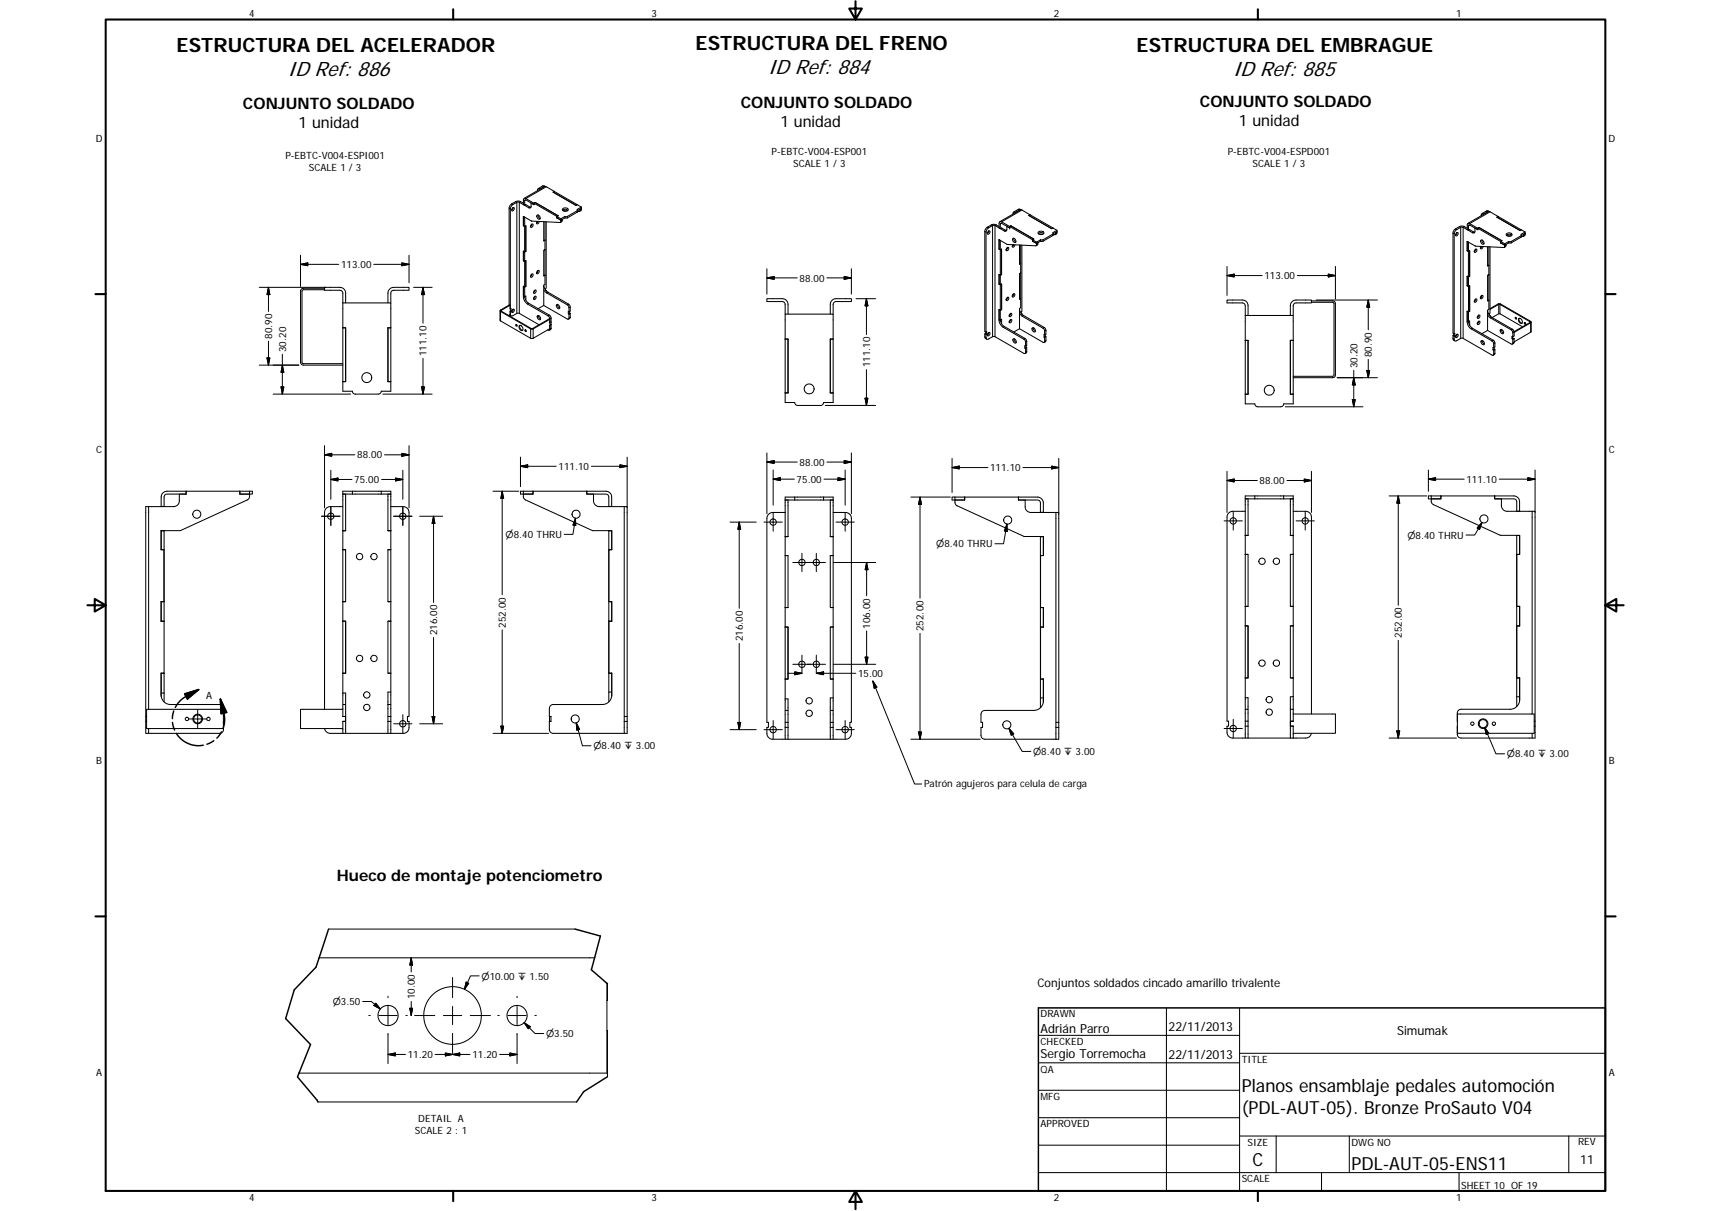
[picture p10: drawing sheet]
<svg xmlns="http://www.w3.org/2000/svg" width="594mm" height="420mm" viewBox="0 0 594 420" stroke-linecap="round" stroke-linejoin="round" font-family="sans-serif">
<defs><g id="words">
<g font-size="7.3">
<text x="99.9" y="26.3">ID Ref: 886</text>
<text x="266.6" y="25.7">ID Ref: 884</text>
<text x="428.1" y="26.2">ID Ref: 885</text>
</g>
<g font-size="6.9">
<text x="241.5" y="17.5">ESTRUCTURA DEL FRENO</text>
<text x="61.3" y="18.1">ESTRUCTURA DEL ACELERADOR</text>
<text x="394.6" y="18">ESTRUCTURA DEL EMBRAGUE</text>
</g>
<g font-size="6.3">
<text x="431.1" y="379">Planos ensamblaje pedales automoción</text>
<text x="431.1" y="386.6">(PDL-AUT-05). Bronze ProSauto V04</text>
<text x="434.8" y="404.7">C</text>
<text x="469.2" y="406">PDL-AUT-05-ENS11</text>
</g>
<g font-size="5.5">
<text x="84.4" y="38">CONJUNTO SOLDADO</text>
<text x="257.2" y="37.3">CONJUNTO SOLDADO</text>
<text x="416.6" y="37.1">CONJUNTO SOLDADO</text>
<text x="103.6" y="44.6">1 unidad</text>
<text x="271" y="43.9">1 unidad</text>
<text x="430.2" y="43.8">1 unidad</text>
<text x="117" y="305.8">Hueco de montaje potenciometro</text>
</g>
<g font-size="4.4">
<text x="361.3" y="358.4">Adrián Parro</text>
<text x="405.8" y="357.8">22/11/2013</text>
<text x="485.1" y="359.2">Simumak</text>
<text x="361.3" y="367.1">Sergio Torremocha</text>
<text x="405.8" y="367.3">22/11/2013</text>
<text x="548.7" y="404">11</text>
</g>
<text font-size="4.1" x="360.2" y="342.5">Conjuntos soldados cincado amarillo trivalente</text>
<g font-size="3.5">
<text x="86.6" y="5.8">4</text>
<text x="226.3" y="5.8">3</text>
<text x="365.9" y="5.8">2</text>
<text x="505.6" y="5.8">1</text>
<text x="33.2" y="49.4">D</text>
<text x="267.9" y="53.9">P-EBTC-V004-ESP001</text>
<text x="426.3" y="53.7">P-EBTC-V004-ESPD001</text>
<text x="558.5" y="49.4">D</text>
<text x="99.1" y="55.3">P-EBTC-V004-ESPI001</text>
<text x="107.2" y="59.5">SCALE 1 / 3</text>
<text x="275.4" y="58.1">SCALE 1 / 3</text>
<text x="434.9" y="57.9">SCALE 1 / 3</text>
<text x="118.4" y="93">113.00</text>
<text x="277.6" y="97.7">88.00</text>
<text x="439" y="96.9">113.00</text>
<text x="94.5" y="117.6" transform="rotate(-90 94.5 117.6)">80.90</text>
<text x="99.3" y="122.1" transform="rotate(-90 99.3 122.1)">30.20</text>
<text x="148.1" y="123.5" transform="rotate(-90 148.1 123.5)">111.10</text>
<text x="476.3" y="123.9" transform="rotate(-90 476.3 123.9)">80.90</text>
<text x="302.1" y="127.5" transform="rotate(-90 302.1 127.5)">111.10</text>
<text x="471.3" y="127.7" transform="rotate(-90 471.3 127.7)">30.20</text>
<text x="33.4" y="157.3">C</text>
<text x="124" y="159.1">88.00</text>
<text x="277.6" y="161.6">88.00</text>
<text x="558.6" y="157.3">C</text>
<text x="123" y="167.6">75.00</text>
<text x="194" y="163">111.10</text>
<text x="276.6" y="167.6">75.00</text>
<text x="343.8" y="163.5">111.10</text>
<text x="437.3" y="168">88.00</text>
<text x="509.2" y="167.5">111.10</text>
<text x="151.8" y="220.4" transform="rotate(-90 151.8 220.4)">216.00</text>
<text x="175.7" y="217.7" transform="rotate(-90 175.7 217.7)">252.00</text>
<text x="302.1" y="218.1" transform="rotate(-90 302.1 218.1)">106.00</text>
<text x="320.7" y="218.9" transform="rotate(-90 320.7 218.9)">252.00</text>
<text x="486.7" y="221.3" transform="rotate(-90 486.7 221.3)">252.00</text>
<text x="258" y="222.4" transform="rotate(-90 258 222.4)">216.00</text>
<text x="297.9" y="234.9">15.00</text>
<text x="71.5" y="242.5">A</text>
<text x="33.4" y="265.2">B</text>
<text x="558.6" y="265.2">B</text>
<text x="320.8" y="273.1">Patrón agujeros para celula de carga</text>
<text x="144.1" y="346.6" transform="rotate(-90 144.1 346.6)">10.00</text>
<text x="361.3" y="353">DRAWN</text>
<text x="361.3" y="362.5">CHECKED</text>
<text x="141.6" y="367.1">11.20</text>
<text x="164" y="367.1">11.20</text>
<text x="431.1" y="368.7">TITLE</text>
<text x="33.4" y="373.2">A</text>
<text x="361.3" y="372.1">QA</text>
<text x="558.6" y="373.2">A</text>
<text x="361.3" y="381.6">MFG</text>
<text x="145.2" y="389.4">DETAIL A</text>
<text x="144.1" y="393.5">SCALE 2 : 1</text>
<text x="361.3" y="391.2">APPROVED</text>
<text x="433.2" y="397.5">SIZE</text>
<text x="469.2" y="397.5">DWG NO</text>
<text x="547.9" y="397.4">REV</text>
<text x="431.1" y="410.2">SCALE</text>
<text x="507.3" y="412.4">SHEET 10 OF 19</text>
<text x="86.6" y="416.7">4</text>
<text x="226.3" y="416.7">3</text>
<text x="365.9" y="416.7">2</text>
<text x="505.6" y="416.7">1</text>
</g>
<g font-size="3.3">
<text x="175.5" y="186.7">⌀8.40 THRU</text>
<text x="325" y="189.9">⌀8.40 THRU</text>
<text x="488.6" y="186.9">⌀8.40 THRU</text>
<text x="206" y="260">⌀8.40 ↧ 3.00</text>
<text x="358.7" y="262">⌀8.40 ↧ 3.00</text>
<text x="523.2" y="262.8">⌀8.40 ↧ 3.00</text>
<text x="167.2" y="339.9">⌀10.00 ↧ 1.50</text>
<text x="115.5" y="348.7">⌀3.50</text>
<text x="189.6" y="359.8">⌀3.50</text>
</g>
</g></defs>
<g fill="none" stroke="#000" stroke-width=".36">
<path d="M178 72.2a.36 .36 0 0 1 .5-.1 .36 .36 0 0 1 0 .5 .47 .47 0 0 1-.3 .5 .47 .47 0 0 1-.5-.1zM178.2 72l-.6 .9M181.7 70.5l-1.4-.7-1 .1-1.8 1-.7 1.1v33.9M181.7 78.3l.5 .3M181.7 75.1l2.8 1.6 10 .5 .2-1.3M181.7 75.1v3.2M181.8 75.1l.4 .3M182.2 78.6v8.8M182.2 75.4h.1M182.2 78.6l.4-.3v8.9M182.2 71.2l.4-.2 1.7 .9M182.2 75.4v3.2"/>
<path d="M182.2 78.6h.1M184.5 77.9a.37 .37 0 0 1 .5-.1 .37 .37 0 0 1 .1 .5 .47 .47 0 0 1-.3 .5 .47 .47 0 0 1-.6-.2zM184.7 77.7l-.5 .9M185.4 70.5v.5M185.4 71l-3.1-1.7-.1 1.9M185.4 70.5l-3.3-1.7-.4 .6v1.6l.5 .2M185.4 71h.1M185.4 71l-1-.6-.1 1.6-.4 .2-4.1-2.1-1.9 1-.7 1.1v35M185.4 70.5l7.9 4.6M185.8 70.3l-.4 .2M185.8 70.3l8 4.6M185.8 70.3h.1"/>
<path d="M185.9 70.3l7.9 4.5M185.9 70.3l-.5 .2v.5M186.5 76.8a.42 .42 0 0 0-.3 .6 .42 .42 0 0 0 .6 .2l.4-.7M186.6 74.6a.89 .89 0 0 1 .8 .5 .89 .89 0 0 1-.1 1l-.4-.2a.92 .92 0 0 1-.3-1.3zM186.6 65.9v.3M186.6 76.8v.4M186.8 76.8l-.5 .6M186.9 74.6v.5l.7 .7M188.8 76.9v6.7l.4-.3M189.2 76.9v6.4l-.4 .2M189.3 64.7l-2.1 1.1M189.3 64.7l-.9-.2-1.7 1.1v.5"/>
<path d="M189.6 77v23l-.2 .1v.5M192.5 66.4l-.4 .3 7.9 4.5M192.5 66.4l7.9 4.6-.4 .2M192.5 66.4l-3.3-1.7-7.2 4.1M192.5 66.4h.1M193.3 75.6h.1M193.3 75.6l1.4 .8M193.3 75.1v.5M193.4 75.1l1.3 .8M193.8 74.8v.1M193.8 74.8l-.5 .3M193.8 74.9l-.4 .2v.5"/>
<path d="M194.7 76.4l.5-.2-.1 .6-.5 .4M195.3 73l1-.4 .9 .4M195.3 72.5l.3-.3a.97 .97 0 0 1 1.6 .8 1.07 1.07 0 0 1-1.1 .3 1.07 1.07 0 0 1-.8-.8zM195.5 73.1l1.4 .1M196.2 75.6l-1.5 .8M196.2 75.1l-1.5 .8M196.2 75.1v.5M200 71.2l.4-.2 1.4 .8M200.4 71h.1M200.6 73.4l-3.6 2.2h-.8M200.6 73l1.2-.7-.4 .3-.1 .7h-.7M200.6 72.9v.5"/>
<path d="M201.8 71.8v1.2l-.6 .3M201.8 71.8l-1.4 .8 .2 .3-.2 .2-3.4 2h-.8M346.9 78.6l-1.2-.7h-1l-2.1 1.1-.6 1.1-.1 34.9 .5 .3M347.3 79.3l-.4-.2v-1.6l.5-.6 11.1 6.3M347.3 79.3l.5-.2 1.7 .9M350.6 79.1l-1-.6v1.4l-.7 .3-3.4-1.9-.7-.1-1.8 1-.6 1.1v35M350.6 79.1v-.5l.4-.2 7.9 4.5M350.6 79.1l-3-1.7-.3 .2v1.7M351.8 73.9v.4M354.4 72.8l-2 1.1M354.5 72.8l-.5-.3-.5 .1-1.5 1-.2 .6M357.2 74.8l8 4.5 .4-.2"/>
<path d="M357.6 74.5h.1M357.6 74.5l-.4 .3M357.6 74.5l-3.2-1.7-7.3 4.1M357.7 74.5l-.5 .3M357.7 74.5l7.9 4.6-.5 .2-7.9-4.5M365.6 79.1l1.4 .8M365.6 79.1h.1M367 79.9l-1.4 .8 .1 .4-3.5 2.1h-.9M367 79.9v1.1l-.6 .4M509.5 79.2l-1.3-.7h-1.2l-2.1 1.2-.4 1v34.9l.4 .2M509.9 79.9l-.4-.2v-1.6v-.4l.4-.3 12.6 7.2M510.3 79.7l1.7 .9"/>
<path d="M510.3 79.7l-.4 .2M513.1 79.7h.1M513.1 79.7l-3.1-1.7-.1 1.9M513.1 79.7l-1-.6-.1 1.5-.6 .2-3.9-2-1.9 1-.7 1.1v34.9M513.5 79l-.4 .2v.5M513.5 79l8 4.5M513.5 79h.1M514.3 74.5v.3M514.9 74.5l2.1-1.1-.4-.3-.5 .1-1.6 .9-.1 .7M520.2 75.1l-3.3-1.7-7.2 4.1M520.2 75.1l7.9 4.6-.4 .2M520.2 75.1l-.4 .3 7.9 4.5"/>
<path d="M527.7 79.9l.4-.2 1.4 .8M181.7 99.3l.5 .3M181.7 90.5h.1M181.7 87.2h.1M181.7 87.2l.5 .2M181.7 99.3v3.7a3.3 3.3 0 0 0 1.4 2.5l7.4 4.2 .4 .7v1.6M181.7 87.1v3.4M181.7 90.4l.5 .3M181.7 99.3h.1M181.7 87.1l.5 .3M182.2 90.7l.4-.3v8.9l-.4 .3M182.2 87.4v15.6"/>
<path d="M182.6 90.5h.1M182.6 87.2h.1M182.6 99.3h.1M182.6 99.3l-.4 .3M182.6 90.5l-.4 .2M182.6 90.5v8.8M182.6 87.2l-.4 .2M182.6 87.1l-.4 .3M184.5 95.2l.2-.1a.56 .56 0 0 1 .3 .7 .56 .56 0 0 1-.8 .2zM184.7 95.1l-.5 .8M186.6 94a.35 .35 0 0 1 .5-.2 .35 .35 0 0 1 .1 .6 .47 .47 0 0 1-.3 .6 .47 .47 0 0 1-.6-.3zM186.6 94v.4"/>
<path d="M186.8 93.9l-.5 .8M188.8 99.2l.4 1.1 .8 .9 7.7 4.6 .3 .6v1.5l-.4 .2M189.2 95.5h.1M189.2 86.6h.1M189.2 83.3h.1M189.2 86.6l-.4 .3v8.9l.4-.3M189.2 86.6l-.4 .3M189.2 95.5l-.4 .2M189.2 83.3v15.4l-.4 .2v7.1M343.1 80.2a.38 .38 0 0 1 .6 0 .38 .38 0 0 1 0 .5 .44 .44 0 0 1-.4 .6 .44 .44 0 0 1-.5-.4zM343.3 80.1l-.5 .9M346.9 86.4l.4 .3"/>
<path d="M346.9 98.6h.1M346.9 95.2l.4 .3 .4-.3M346.9 98.6l.4 .2M346.9 86.4l.4 .2 .4-.2 .1 8.8M346.9 95.2v3.4M346.9 95.2h.1M346.9 83.2l.4 .2M347.3 83.4h.1M347.3 98.8l.5-.2v8.8l-.5 .3M347.3 83.4v27.7M347.7 98.6h.1M347.7 95.2h.1"/>
<path d="M347.8 98.6l-.5 .2M347.8 98.6v8.8l-.5 .3M349.6 86a.4 .4 0 0 1 .7-.1 .4 .4 0 0 1-.2 .7 .45 .45 0 0 1-.7 .4 .45 .45 0 0 1 .1-.8zM349.7 84.8l-2.8-1.6v3.2M349.7 84.8h.1M349.8 85.8l-.5 .9M351.6 84.9a.44 .44 0 0 0-.2 .6 .44 .44 0 0 0 .6 .2l.4-.8M351.7 82.7a.9 .9 0 0 1 .9 .5 .9 .9 0 0 1-.1 1l-.5-.2a.93 .93 0 0 1-.3-1.3zM351.8 84.9v.3M351.9 84.9l-.4 .6M352 82.7l.1 .7 .6 .5M354 85v6.7"/>
<path d="M354.4 94.7h.1M354.4 91.4h.1M354.4 94.7l-.4 .3v8.8l.4-.2M354.4 94.7l-.4 .3M354.4 91.4v15.4l-.4 .2v7M354.4 91.4l-.4 .3M354.4 85v6.4l-.4 .3M354.8 85v23.1l-.2 .1v.5M358.5 83.7h.1M358.5 83.7l1.4 .8M358.5 83.2v.5M358.5 83.2l1.4 .8"/>
<path d="M358.9 82.9l-.4 .3M358.9 82.9l-.4 .3v.5M359.9 84l-.2 1.3-10-.5M359.9 84.5l.4-.3v.6l-.6 .4M360.5 81l.7-.3 1.2 .3M360.6 80.4l.2-.1a.97 .97 0 0 1 1-.1 .97 .97 0 0 1 .6 .8 1.16 1.16 0 0 1-2-.3zM360.7 81.2h1.4M361.3 83.7l-1.4 .8M361.3 83.2v.5M361.3 83.2l-1.4 .8M365.7 81.1l1.3-.7-.4 .2-.2 .8h-.7M365.7 81l-.1 .7-3.4 2h-.9"/>
<path d="M505.7 80.8a.36 .36 0 0 1 .5 0 .36 .36 0 0 1 0 .5 .45 .45 0 0 1-.3 .5 .45 .45 0 0 1-.6-.3zM505.9 80.7l-.6 .9M509.4 99.2l.5 .2M509.4 83.8v3.2M509.4 87l.5 .2M509.4 95.8l.5 .3 .4-.3M509.4 83.8l2.9 1.6 9.8 .5 .4-.3v-1M509.4 95.8v3.4M509.5 83.8l.4 .3M509.5 83.8h.1M509.5 87h-.1M509.5 95.8v.1"/>
<path d="M509.5 99.1l-.1 .1M509.9 87.2h.1M509.9 99.4l.4-.3v8.9l-.4 .3M509.9 87.2l.4-.2v8.9M509.9 84.1v27.6M509.9 84v.1M510.3 95.8v.1M510.3 99.2h.1M510.3 99.2l-.4 .2M510.3 99.2v8.8l-.4 .2M512.2 86.6l.2-.2a.56 .56 0 0 1 .3 .8 .56 .56 0 0 1-.8 .2zM512.4 86.4l-.5 .9"/>
<path d="M514.2 83.4a.84 .84 0 0 1 .9 .4 .84 .84 0 0 1-.1 1l-.7-.5zM514.2 85.5a.47 .47 0 0 0-.3 .6 .47 .47 0 0 0 .6 .3 .47 .47 0 0 0 .4-.5v-.4M514.3 85.5v.3M514.5 85.5l-.5 .6M514.6 83.3l.1 .7 .6 .5M516.5 85.6v6.7l.4-.3M516.9 95.3h.1M516.9 92h.1M516.9 95.3l-.4 .2v8.9l.4-.2M516.9 95.3l-.4 .3M516.9 92v15.4l-.4 .2v7M516.9 85.6v6.4l-.4 .2"/>
<path d="M517.3 85.7v22.9l-.2 .7M521 84.3h.1M521 84.3l1.5 .8M521.1 84.3l1.4 .8M521.5 83.5l-.4 .3v.5M521.5 83.5h.1M521.5 83.5l-.5 .3v.5M522.5 85.1l.4-.3-.1 .7-.5 .3M523 81.1a1.2 1.2 0 0 1 2 .4 1.18 1.18 0 0 1-2-.2zM523 81.6l1-.3 .9 .3M523.2 81.8l1.5 .1M523.9 84.3l-1.4 .8"/>
<path d="M523.9 83.8l-1.4 .8M523.9 83.8v.5M528.3 81.7l1.2-.7-.4 .2-.1 .8h-.7M528.3 81.6v.4M528.3 82l-3.6 2.3h-.8M529.5 80.5l-1.4 .8v.5l-3.4 2h-.8M529.5 80.5v1l-.6 .5M112.7 100h-7.6l-.7 .8v25.1l.3 .6 .7 .2h13.6M112.7 100.5h-7.3l-.5 .4v24.9l.5 .4h13.6M119 105.1v-3.4l-.3-.8-.7-.2h-5.3v-1h5.3a2.01 2.01 0 0 1 2 2v3.4M119 105.1h16.7v8.6M119 105.1v30.6h3.4l.2 .7 .8 .3h8.2l.5-.3 .3-.7h3.3v-3.3"/>
<path d="M119 113.7h1v18.7h-1M134.7 105.1v-3.4a2.04 2.04 0 0 1 2-2h5.3v1h-5.3l-.6 .2-.4 .6v3.6M134.7 113.7v18.7h1M134.7 113.7h1M135.7 113.7h-1M135.7 113.7v18.7h-1M173.6 107.8l.1 3.5 10.7 6.1h.7l5.8-3.4v-1.2l.4-.2M176.9 109.3l.6 .3M177.1 107.1v-1.2l-3.2 1.9 10.6 6.2h.4l5.8-3.4 .2 .2v1.2M177.1 105.9l-.2-.1-3.1 1.8-.1 .4 10.7 6.2 .7-.1 5.8-3.3M177.1 108v1.2l-.5 .3M177.1 107.9l.1 .1"/>
<path d="M177.1 107.1l.1 .1M177.1 107.1h.1M177.2 108v1.2l.3 .4 2.1-.9h.6l6.9 4M177.2 107.2l.2-.2v.9M177.3 107.1v.7l-.2 .2M177.3 107.8l.1 .1M177.4 107.9l-.2 .1M178 107.4a.36 .36 0 0 1 .5-.1 .36 .36 0 0 1 0 .6 .44 .44 0 0 1-.3 .5 .44 .44 0 0 1-.6-.3zM178.2 107.3l-.6 .9M179.1 112.6l.4 .2v.4zM179.3 112.6l.3 .5M180.4 112.9a1.06 1.06 0 0 1 1 .6 1.06 1.06 0 0 1-.2 1.2h-.1a1.23 1.23 0 0 1-.7-1.8z"/>
<path d="M180.5 112.9a1.25 1.25 0 0 0 1 1.7M181.7 102.7l.5 .3 .4-.3v1.5M182.2 102.9l.3 1.2 .6 .8 8 4.7 .2 .8v3.5l-.6 .7M182.3 114.4l.4 .2v.4l-.4-.2zM182.4 114.4l.3 .5M185.5 103a.37 .37 0 0 1 .6-.2 .37 .37 0 0 1 0 .5 .52 .52 0 0 1-.3 .6 .52 .52 0 0 1-.6-.1zM185.5 100.8a.41 .41 0 0 1 .7 0 .41 .41 0 0 1-.2 .6l-.1 .2a.38 .38 0 0 1-.6 .2 .38 .38 0 0 1 0-.6zM185.8 100.7l-.6 .9M185.8 102.8l-.6 .9M186.7 109.5a.9 .9 0 0 1 .8 .5 .9 .9 0 0 1-.1 1l-.4-.2a.91 .91 0 0 1-.3-1.3zM187 109.5l.1 .7 .6 .5M188.8 106l8.4 4.7 .3-.2 .1-1.5"/>
<path d="M188.8 100.6l1 1 7.4 4.3 .3 .7 .1 1.5M188.8 106l-2 1.1M189.5 100.7l.1 .1M189.6 100.8v.1M191.3 112.6h.1M191.3 111.7l-.4 .3M191.3 112.6l-.4 .2v1.6l-.3 .2-.4-.2M193.2 105.7a.85 .85 0 0 1 1 .4 .85 .85 0 0 1-.2 1l-.6-.5zM193.6 105.6l.2 .8 .5 .5M197.3 108.9l.3 .1M197.6 108.1l-.3-.1v.9M197.8 108.6l.2 .1"/>
<path d="M197.8 108.6l-.5 .3M197.8 108v.6M198 108.7v1.6l-.6 .4M198 108.7l-.4 .3M272.6 117.7h1M272.6 109h16.7v8.6M272.6 109v30.7h3.3l.3 .6 .7 .4h8.3l.5-.4 .3-.6h3.3v-3.4M272.6 117.6h1v18.7h-1M273.6 109v-3.4a2 2 0 0 0-2-2h-5.3v1h5.3l.6 .3 .4 .7v3.4M288.3 109v-3.4a2 2 0 0 1 2-2h5.3v1h-5.3l-.6 .3-.4 .7v3.4M289.3 117.6l-1 .1M289.3 117.7v18.6h-1"/>
<path d="M289.3 117.6h-1v18.7h1M341.9 115.8l.1 1.4 .6 .5M341.9 115.8l.5 .3M342.2 115.1v.6M342.2 115.7l.4 .3M342.2 115.7l-.3 .1M342.4 116.1v1.2l.3 .4 2.1-1h.5l10.2 5.9 .6-.2v-1.5M342.4 115.3l.2-.2v.9M342.6 116l-.2 .1M343.1 115.5a.41 .41 0 0 1 .7 0 .41 .41 0 0 1-.2 .7l-.1 .1a.4 .4 0 0 1-.7 .2 .4 .4 0 0 1 .1-.7zM343.3 115.4l-.5 .9M346.9 110.8l.4 .2"/>
<path d="M346.9 107.4h.1M347.3 111l.5 1.5 .7 .6 7.7 4.6 .3 .6v1.5l-.4 .3M347.3 107.7l-.4-.3v3.7a3 3 0 0 0 1.4 2.4l7.4 4.3 .4 .7v1.6M347.3 111l.5-.2v1.5M347.7 107.4h.1M349.6 103.3a.36 .36 0 0 1 .6-.1 .36 .36 0 0 1 0 .5 .47 .47 0 0 1-.3 .5 .47 .47 0 0 1-.6-.2zM349.8 103.1l-.5 .9M350.7 111a.35 .35 0 0 1 .5-.1 .35 .35 0 0 1 .1 .5 .47 .47 0 0 1-.3 .6 .47 .47 0 0 1-.6-.3zM350.7 108.9a.36 .36 0 0 1 .5-.1 .36 .36 0 0 1 .1 .5 .47 .47 0 0 1-.3 .5 .47 .47 0 0 1-.6-.2zM350.9 108.7l-.5 .9M350.9 110.9l-.5 .8M351.7 102.1a.4 .4 0 0 1 .7-.1 .4 .4 0 0 1-.1 .6l-.2 .2a.43 .43 0 0 1-.7 .1 .43 .43 0 0 1 .2-.7z"/>
<path d="M351.8 102.1v.4M351.8 117.6a.9 .9 0 0 1 .9 .5 .9 .9 0 0 1-.1 1l-.5-.2a.93 .93 0 0 1-.3-1.3zM352 101.9l-.5 .9M352.1 117.5l.2 .8 .6 .5M354 108.7l.9 1 7.4 4.3 .4 .7v1.5M354 107.3l.4 1.1 .7 .9 7.6 4.4 .4 .7v1.6l-.4 .2M354 114l-2 1.2M354 114l8.3 4.8 .4-.2v-1.5M354.4 103.6h.1M354.4 103.6l-.4 .2M354.6 108.8l.2 .1M354.8 108.9h-.1"/>
<path d="M354.8 108.9v.1M356.3 120v.5M358.4 113.8a.84 .84 0 0 1 .9 .4 .84 .84 0 0 1-.1 1l-.3-.1a1.1 1.1 0 0 1-.5-1.3zM358.8 113.7l.1 .7 .6 .6M362.5 116.9l.2 .2M362.7 116.2l-.2-.1v.8M362.9 116.7l.2 .1M362.9 116.7l-.4 .2M362.9 116.1v.6M363.1 116.8v1.5l-.5 .5M363.1 116.8l-.4 .3M432.4 109.5v-3.4l-.4-.8-.7-.2h-5.3v-1h5.3a1.93 1.93 0 0 1 2 2v3.4"/>
<path d="M432.4 118.1h.9M432.4 109.5h16.6v8.6M432.4 109.5v30.6h3.3l.2 .7 .8 .3h8.2l.6-.3 .2-.7h3.3v-3.3h-1M432.4 118.1h.9v18.7h-.9M448 109.5v-3.4a1.97 1.97 0 0 1 2-2h5.4v1l-5.8 .1-.6 .7v3.6M449 118.1h-1M449 118.1v18.7h-1M449 118.1h-1v18.7M455.4 104.9h7.3l.5 .3v25l-.5 .4h-13.7M455.4 104.4h7.3l.9 .6v25.5l-.9 .5h-13.7M504.5 116.4v1.4l.7 .5M504.5 116.4l.4 .3"/>
<path d="M504.7 116.3l-.2 .1M504.7 115.7v.6M504.7 116.3l.4 .3M504.9 116.7v1.2l.3 .4 2.1-1h.6l10.3 6 .4-.3v-1.5M504.9 115.8l.2-.1v.9M505.1 116.6l-.2 .1M505.7 116.1l.3-.1a.56 .56 0 0 1 .2 .7 .56 .56 0 0 1-.8 .2zM505.9 116l-.6 .9M509.4 108l.5 .2M509.4 108v3.7a3.1 3.1 0 0 0 1.5 2.4l7.3 4.3 .4 .7v1.6M509.5 111.4l.4 .2M509.5 108l.4 .3"/>
<path d="M509.9 111.6l.3 1.2 .8 .9 7.6 4.5 .4 .7v1.5l-.4 .2M509.9 111.6l.4-.2v1.5M510.3 108h.1M512.2 103.9a.41 .41 0 0 1 .6-.1 .41 .41 0 0 1-.1 .7l-.1 .1a.36 .36 0 0 1-.5 .3 .36 .36 0 0 1-.2-.5zM512.4 103.7l-.5 .9M513.2 111.6a.41 .41 0 0 1 .7 0 .41 .41 0 0 1-.2 .6l-.2 .3a.36 .36 0 0 1-.5 0 .36 .36 0 0 1 0-.5zM513.2 109.5a.4 .4 0 0 1 .7-.1 .4 .4 0 0 1-.2 .7 .4 .4 0 0 1-.4 .4 .4 .4 0 0 1-.4-.5zM513.4 109.3l-.5 .9M513.4 111.5l-.5 .9M514.3 102.7a.36 .36 0 0 1 .5-.2 .36 .36 0 0 1 .1 .6 .47 .47 0 0 1-.4 .5 .47 .47 0 0 1-.5-.2zM514.3 118.2a.84 .84 0 0 1 .9 .4 .84 .84 0 0 1-.1 1l-.7-.5zM514.3 102.7v.4"/>
<path d="M514.5 102.5l-.5 .9M514.7 118.1l.1 .8 .6 .5M516.5 114.6l-2 1.2M516.5 107.8l.4 1.2 1 1.1 7.5 4.3 .3 .8v1.4l-.4 .2M516.5 109.3l.8 .9 7.6 4.4 .3 .7 .1 1.5M516.5 114.6l8.4 4.8 .3-.2 .1-1.5M516.9 104.2h.1M516.9 104.1l-.4 .3M517.2 109.5h.1M517.3 109.4l-.1 .1M517.3 107.1l2.9-1.6 .6-.1 10.8 6.2-.1 .4-5.8 3.3M517.3 107.3l3.4-1.7 10.6 6.1-5.6 3.4"/>
<path d="M517.3 109.5h.1M517.3 109.5v.1M518.1 110.2l2.6-1.4 8 4.6M521.1 114.3a.91 .91 0 0 1 .8 .5 .91 .91 0 0 1-.1 1l-.5-.2a1 1 0 0 1-.2-1.3zM521.3 114.3l.2 .7 .5 .5M525 117.5l.3 .2M525.1 117.5h-.1M525.1 117.5l.2 .1M525.3 116.8l-.2-.1-.1 .8M525.3 116.8v.8l.4-.2M525.7 117.4h.1M525.7 117.4l-.4 .3"/>
<path d="M525.7 117.4v1.6l-.6 .4M526.3 110.1l.3 .5M527.3 110.5a1.04 1.04 0 0 1 1.1 .5 1.04 1.04 0 0 1-.2 1.2 1.3 1.3 0 0 1-.9-1.7zM527.5 110.4a1.26 1.26 0 0 0 1 1.7M529.5 112l.2 .4M531.6 111.8v3.3l-5.9 3.5M119 132.4h1M272.6 136.3h1M355.8 120.8l.3 .1M356.1 120.1l-.3-.2v.9M356.3 120.5l.2 .1M356.3 120.5l-.5 .3"/>
<path d="M356.5 120.6v1.6l-.6 .4M356.5 120.6l-.4 .3M518.4 121.4l.2 .1M518.6 120.6l-.2-.1v.9M518.8 120.5v.6M518.8 121.1l.2 .2M518.8 121.1l-.4 .3M519 121.3v1.5l-.5 .5M519 121.3l-.4 .2M51.6 175.8h8.7a1.96 1.96 0 0 0 2-2v-2.4h2.3v-1v1l-7.1 .1-.5 .7v3.6M51.6 175.8v70.3M51.6 175.8h-1v78.6h1"/>
<path d="M56 175.7h1M86.6 170.4h-28.6a2.04 2.04 0 0 0-2 2v3.4M86.6 170.4h1v1h-4.3v-1v1M86.6 170.4v2.1l-.5 .8-23.4 10.8h-6.8v6.6h1M119 175.8h-4.3a2 2 0 0 0-2 2v68.3M119 171.4h3.4M120 171.4v12.7M122.4 171.4h10M122.4 170.4h10M122.4 170.4h-3.4v74M122.4 170.4v1M132.4 170.4h3.3v20.3"/>
<path d="M132.4 171.4h3.3M132.4 170.4v1M134.7 171.4v12.7M135.7 175.8h4.3a2 2 0 0 1 2 2v70.8h-.5v1.7h.5v2.1a2 2 0 0 1-2 2h-4.3M181.7 170.4h3.3v1h-3.3M181.7 170.4h-1v1h1M181.7 170.4v1M203.7 170.4h6.7a2 2 0 0 1 2 2v3.4M203.7 170.4h-18.6v1h-3.4v1.1l.8 1 23.2 10.6h6.7v6.6h-1v18h1M203.7 170.4v1h2.4v2.4a2.01 2.01 0 0 0 2 2h8.6M203.8 170.4v1h6.6l.6 .3 .4 .5v3.5M212.4 175.7l-1 .1"/>
<path d="M216.7 175.8v72.8M216.7 175.8h1.1v78.6h-1.1M272.6 173.5h3.3M272.6 177.8h-4.3a2.08 2.08 0 0 0-2 2v70.8h.5v1.8h-.5v2.1a2.05 2.05 0 0 0 2 2h4.3M273.6 173.5v12.6M275.9 172.5h-3.3v74M275.9 173.5h10.1M275.9 172.5v1M275.9 172.5h10.1M286 172.5h3.3v20.2M286 173.5h3.3M286 172.5v1"/>
<path d="M288.3 173.5v12.6M289.3 177.8h4.3a2.05 2.05 0 0 1 2 2v70.8h-.5v1.8h.5v2.1a2 2 0 0 1-2 2h-4.3M331.6 172.5h-1v1h1M331.6 172.5v1M331.6 172.5h3.3v1h-3.3M353.6 172.5v1h2.4v2.3a1.97 1.97 0 0 0 1.9 2h8.7M353.6 172.5h-18.6v1h-3.4v1l.8 1 23.2 10.6h6.7v6.7h-1v18h1v6.8h-1v18h1v7.5a3.3 3.3 0 0 1-3.3 3.4h-17a1.3 1.3 0 0 0-1.4 1.3v2.8h.6v1.8h-.6v2.8a1.3 1.3 0 0 0 1.4 1.3h24.6M353.6 172.5h6.7a2.04 2.04 0 0 1 2 2v3.3h-1.1v-3.3l-.3-.8-.6-.2h-6.7zM366.6 177.8h1v.7v78h-1M366.6 177.8v72.8M432.4 177.4h-4.4a2.05 2.05 0 0 0-2 2v70.8h.6v1.7h-.6v2.2a2 2 0 0 0 2 2h4.4M432.4 173.1h3.3"/>
<path d="M433.3 173.1v12.6M435.7 172.1h10M435.7 172.1h-3.3v74M435.7 173.1h10M435.7 172.1v1M445.7 172.1h3.3v20.2M445.7 173.1h3.3M445.7 172.1v1M448 173.1v12.6M449 177.4h4.4a2.05 2.05 0 0 1 2 2v68.3M496.9 172.1h-1v1h1M496.9 172.1v1"/>
<path d="M500.3 172.1v1h-3.4M500.3 172.1h-3.4M518.9 172.1h-18.6v1h-3.4v.8l.3 .7 .5 .5 23.2 10.6h6.8v6.7h-1.1v18h1.1v6.8h-1.1v18h1.1v7.5a3.4 3.4 0 0 1-3.4 3.4h-17a1.3 1.3 0 0 0-1.3 1.3v2.8M518.9 172.1v1h2.4v2.3a2.01 2.01 0 0 0 2 2h8.7M518.9 172.1h6.7a2.05 2.05 0 0 1 2 2v3.3M519 172.1v1h6.6l.6 .2 .4 .5v3.6M527.6 177.4h-1M532 177.4v70.3M532 177.4h1v78.7h-1M56 184.1v6.6h1v18.1l-1.1-.1v6.9h1.1v17.9h-1.1v7.6a3.3 3.3 0 0 0 3.4 3.3h17a1.34 1.34 0 0 1 1.3 1.4v7.3a1.3 1.3 0 0 1-1.3 1.3h-24.7M56 184.2h1M57 184.1v31.5"/>
<path d="M119 184.1h1M120 190.7h-1h1v18.1l-1-.1M120 184.1h.1M120 184.1l-1 .1M134.7 184.1h.1M134.7 190.7h1M134.7 184.1h1M134.7 190.7v18.1l1-.1v35.7M134.7 184.1l1 .1M135.7 190.7v18h-1M135.7 190.7h-1M135.7 184.1h.1"/>
<path d="M211.4 184.1v6.6M211.4 184.2h1M211.4 190.7v18.1h1M212.4 184.1v6.6h-1M272.6 192.7h1v18.1h-1M272.6 186.1h1M272.6 192.8h1M273.6 186.1h.1M273.6 186.1l-1 .1M288.3 186.1h.1M288.3 186.1h1M288.3 186.1l1 .1"/>
<path d="M289.3 192.8v18h-1M289.3 192.7l-1 .1M289.3 192.7h-1v18.1h1v35.7M289.3 186.1h.1M361.2 186.1v6.6M361.2 186.2h1.1M361.2 192.7h1.1M361.2 192.7v18.1h1.1v6.7M362.3 186.1v6.7M432.4 185.7l.9 .1zM433.3 185.7h.1M433.3 192.4l-.9-.1h.9v18.1h-.9"/>
<path d="M448 192.3v18.1h1v35.7M448 185.7l1 .1M448 192.3h1M448 185.7h.1M448 185.7h1M449 185.7h.1M449 192.4v18h-1M449 192.3l-1 .1M526.6 192.3v18.1h1v6.7M526.6 185.8l1-.1v6.6h-1zM56 208.7v6.9M56 215.5h1"/>
<path d="M119 215.6h1v17.9h-1M119 215.5h1v18.1h-1M134.7 215.6h1M135.7 215.5h-1v18.1h1M211.4 215.5l1 .1M211.4 208.8v34.7M212.4 208.7v6.9M212.4 215.6h-1v17.9h1v8.1M272.6 217.5h1v18.1h-1M272.6 217.6h1v18h-1M288.3 217.6h1M289.3 217.5h-1v18.1h1"/>
<path d="M361.2 217.5l1.1 .1M361.2 210.8v34.8M432.4 217.1h.9v18.1h-.9M432.4 217.2h.9v18h-.9M448 217.2h1M449 217.1h-1v18.1h1M526.6 210.4v34.8M526.6 217.1l1 .1M56 233.5v8.1M56 233.6h1M57 233.5v10M134.7 233.5h1"/>
<path d="M211.4 233.6h1M288.3 235.6h1M361.2 235.6h1.1M362.3 235.6v8M448 235.2h1M526.6 235.2h1M527.6 235.2v8M50.6 250.3h.3M50.6 248.6h.3M51.6 252.8v1.6M56 240.5h1M77.6 250.3h.1"/>
<path d="M77.6 248.6h.1M77.6 246.1h-26.7v6.7h26.7M112.7 252.8a2.05 2.05 0 0 0 2 1.6h4.3M119 246.1h-14.7v6.7h14.7M119 248.6v-4.2h1v10M119 248.6h1M119 250.3h1M119 248.6h1v1.7h-1v4.1h1M119 240.5h1v3.9M134.7 244.4v4.2M134.7 250.3v4.1M134.7 244.4h1v10"/>
<path d="M134.7 250.3h1M135.7 248.6h-1v1.7M135.7 254.4h-15.7M135.7 240.1h-1v4.3M190.8 250.3h.5M190.8 248.6v1.7M211.4 240.1h1M212.4 241.1a3.3 3.3 0 0 1-3.3 3.3h-17a1.34 1.34 0 0 0-1.4 1.4v2.8h.6v1.7h-.6v2.8a1.3 1.3 0 0 0 1.4 1.3h24.6M216.7 250.3v4.1M216.7 250.3h1.1M217.8 248.6h-1.1v1.7M272.6 250.6v-4.1h1v10"/>
<path d="M272.6 252.4v4.1h1M272.6 242.5h1v4M272.6 252.4h1M273.6 250.6h-1v1.8M273.6 256.5h15.7M288.3 246.5v4.1M288.3 252.4v4.1M288.3 246.5h1v10M288.3 252.4h1M289.3 250.6h-1v1.8M289.3 242.1h-1v4.4M361.2 242.1h1.1"/>
<path d="M366.6 252.4h1M366.6 252.4v4.1M367.6 250.6h-1v1.8M432.4 242.1h.9v4M432.4 250.2v-4.1h.9v10M432.4 251.9v4.2h.9M432.4 251.9h.9M433.3 256.1h15.7M433.3 250.2h-.9v1.7M448 246.1h1v4.2M448 246.1v4.1M448 251.9v4.2"/>
<path d="M449 241.7h-1v4.4M449 250.2h-1v1.7h1M449 250.3h-1v1.6h1v4.2M449 247.7h14.7v6.7h-14.7M455.3 254.4a1.96 1.96 0 0 1-1.9 1.7h-4.4M506 251.9v2.8a1.3 1.3 0 0 0 1.3 1.4h24.7M506 247.7h26.7v6.7h-26.7zM526.6 241.7h1M532 254.4v1.7M532.7 251.9h.3M532.7 250.2h.3M110.8 332.3h95.7"/>
<path d="M114.1 322.3h85.6M210.7 357.5h.2v16.1M210.7 341.2v31.1h-106.9M210.9 341.3v5.8h-.2M360.5 359.2h69.9M405 349.7v63.5M430.4 349.7v63.5M360.5 368.7h69.9M360.5 378.3h69.9M430.4 365.4h127M110.4 382.3h89.8M360.5 387.8h69.9"/>
<path d="M360.5 397.3h69.9M430.4 394.1h127M443.1 394.1v12.7M468.5 394.1v12.7M544.7 394.1v12.7M360.5 406.8h196.9M458.8 406.8v6.4M506.6 406.8v6.4"/>
<circle cx="526.4" cy="110.4" r=".28"/>
<circle cx="529.6" cy="112.2" r=".28"/>
<circle cx="127.4" cy="131" r="1.71"/>
<circle cx="280.9" cy="134.9" r="1.71"/>
<circle cx="440.7" cy="135.4" r="1.73"/>
<circle cx="68.3" cy="178.4" r="1.41"/>
<circle cx="114.8" cy="179.1" r="1.1"/>
<circle cx="139.8" cy="179.1" r="1.1"/>
<circle cx="200" cy="178.4" r="1.41"/>
<circle cx="124.9" cy="193.1" r="1.1"/>
<circle cx="129.9" cy="193.1" r="1.1"/>
<circle cx="268.5" cy="181.1" r="1.1"/>
<circle cx="278.4" cy="195.1" r="1.1"/>
<circle cx="283.5" cy="195.1" r="1.1"/>
<circle cx="293.4" cy="181.1" r="1.1"/>
<circle cx="349.9" cy="180.4" r="1.4"/>
<circle cx="428.2" cy="180.7" r="1.1"/>
<circle cx="438.2" cy="194.7" r="1.1"/>
<circle cx="443.2" cy="194.7" r="1.1"/>
<circle cx="453.2" cy="180.7" r="1.1"/>
<circle cx="515.2" cy="180" r="1.41"/>
<circle cx="124.9" cy="228.5" r="1.1"/>
<circle cx="129.9" cy="228.5" r="1.1"/>
<circle cx="278.4" cy="230.5" r="1.1"/>
<circle cx="283.5" cy="230.5" r="1.1"/>
<circle cx="438.2" cy="230.1" r="1.1"/>
<circle cx="443.2" cy="230.1" r="1.1"/>
<circle cx="64.9" cy="249.4" r=".58"/>
<circle cx="68.6" cy="249.5" r="1.66"/>
<circle cx="68.6" cy="249.5" r="1.4"/>
<circle cx="72.4" cy="249.5" r=".59"/>
<circle cx="127.3" cy="241.1" r="1.1"/>
<circle cx="127.3" cy="245.4" r="1.1"/>
<circle cx="139.8" cy="251.1" r="1.09"/>
<circle cx="199.7" cy="249.5" r="1.4"/>
<circle cx="268.5" cy="253.2" r="1.1"/>
<circle cx="281" cy="243.2" r="1.09"/>
<circle cx="281" cy="247.5" r="1.09"/>
<circle cx="293.4" cy="253.2" r="1.1"/>
<circle cx="349.6" cy="251.5" r="1.4"/>
<circle cx="428.2" cy="252.8" r="1.1"/>
<circle cx="440.7" cy="247.1" r="1.1"/>
<circle cx="440.7" cy="242.7" r="1.1"/>
<circle cx="511.2" cy="251.1" r=".58"/>
<circle cx="514.9" cy="251.1" r="1.4"/>
<circle cx="514.9" cy="251.1" r="1.66"/>
<circle cx="518.7" cy="251.1" r=".58"/>
<circle cx="134.7" cy="352.3" r="3.5"/>
<circle cx="157.1" cy="352.3" r="10"/>
<circle cx="179.5" cy="352.3" r="3.5"/>
</g>
<g fill="none" stroke="#000" stroke-width=".35">
<path d="M176.8 72.2l.4 .3M177.6 70.8l.4 .2M179 70l.4 .2v38.5M180.8 70l-.5 .2v38.5M182.6 69.4l-.4 .2M184 71.8l-.4 .3M187 65.4l.4 .3M188.4 64.5l.4 .3M189.7 64.8l-7.1 4.1M195.2 76.6l-.5 .2M197 75.1v.5M200.4 73.1v.5"/>
<path d="M201.8 72.7l-.4 .3M342.8 78.8l.4 .3M344.2 78l.4 .3v38.5M345.9 78l-.4 .3v38.5M347.8 77.5l-.5 .2M349.2 79.9l-.5 .2M352.1 73.5l.4 .3M353.5 72.6l.4 .3M354.8 72.9l-7 4.1M505.3 79.4l.5 .3M506.7 78.6l.5 .3v38.5M508.4 78.6l-.4 .3v38.5"/>
<path d="M510.3 78.1l-.4 .2M514.7 74l.4 .4M516.1 73.2l.4 .3M517.4 73.5l-7.1 4.1M90 99.7h23.1M93.2 99.7v8.4M93.2 99.7l.5 2.5h-1zM104.3 91.7l2.6-.5v1zM104.3 88.5v10.9M117.6 91.7h-13.3M129.8 91.7h12.2M139.5 91.2l2.5 .5-2.5 .5z"/>
<path d="M142 88.5v9.6M143.6 99.7h6.4M146.9 99.7l.5 2.5h-1zM146.9 99.7v12.4M266.3 93.2v8.8M266.3 96.4l2.5-.5v1zM266.3 96.4h10.5M287.1 96.4h8.5M293.1 95.9l2.5 .5-2.5 .5zM295.6 93.2v8.8M341.9 80.3l.5 .2M360.3 84.6l-.4 .3"/>
<path d="M362.2 83.2v.5M365.6 81.2v.5M367 80.8l-.4 .2M426 92.4v10.1M426 95.6l2.5-.5v1zM426 95.6h12.2M450.4 95.6h13.3M461.2 95.1l2.5 .5-2.5 .5zM463.7 92.4v11.4M504.5 80.9l.4 .3M511.7 80.5l-.4 .3M522.9 85.2l-.4 .3"/>
<path d="M524.7 83.8v.5M528.1 81.8v.5M529.5 81.4l-.4 .2M93.2 118.3v8.4M173.8 107.6l.2 .1-.2 .4v3.2M177.1 109l.1 .1M182 102.8l-.3 .2M183.6 105.2l-.5 .3M184.5 114l-.3 .1v3.3M184.9 114l.2 .1v3.3M190.2 101.4l-.4 .2M190.8 109.4l-.5 .2"/>
<path d="M191.3 110.4l-.4 .2M191.3 113.9l-.4 .3M197.4 105.5l-.4 .3M198 106.5l-.4 .3M198 110.1l-.4 .3M297.2 103.6h6.8M300.8 103.6v12.5M300.8 103.6l.5 2.5h-1zM341.9 116.9l.5 .2M347.2 110.9l-.3 .2M348.7 113.3l-.4 .2M355.4 109.5l-.5 .2"/>
<path d="M355.9 117.5l-.4 .2M356.5 118.4l-.4 .3M362.6 113.6l-.4 .3M363.1 114.6l-.4 .2M363.1 118.2l-.4 .2M456.9 104.1h21.4M475.1 104.1v10.3M475.1 104.1l.5 2.5h-1zM504.5 117.5l.4 .2M509.7 111.5l-.3 .2M511.3 113.9l-.4 .2M517.9 110.1l-.4 .2"/>
<path d="M518.5 118.1l-.5 .2M519 119l-.4 .3M520.2 105.5l.2 .1v3.3M521 105.5l-.2 .1v3.3M525.1 114.2l-.4 .2M525.7 115.2l-.4 .2M525.7 118.8l-.4 .2M531.5 111.5l-.2 .1 .2 .4v3.3M90 126.7h13.8M92.7 124.2h1l-.5 2.5zM94.9 136.7h26.8M97.6 134.2h.9l-.5 2.5z"/>
<path d="M98 122.9v13.8M98 126.7l.5 2.5h-.9zM132.9 136.7h17.1M146.4 134.2h1l-.5 2.5zM146.9 124.3v12.4M300.3 138.2h1l-.5 2.5zM300.8 128.2v12.5M356.5 122l-.4 .3M464.3 131h14M469.5 138.6h1l-.5 2.5zM470 131l.5 2.6h-1zM470 128.5v12.6"/>
<path d="M474.6 128.6h1l-.5 2.4zM475.1 124.7v6.3M519 122.6l-.4 .3M112.7 154.6v21.6M112.7 157.8l2.5-.5v1zM112.7 157.8h10.5M133.5 157.8h8.5M139.5 157.3l2.5 .5-2.5 .5zM142 154.6v21.6M180.7 158.6v10.2M217.8 158.6v17.6M266.3 157.1v21.1"/>
<path d="M286.5 140.7h17.5M293.1 159.8l2.5 .5-2.5 .5zM295.6 157.1v21.1M330.6 159v11.9M367.6 159v19.2M446.3 141.1h26.9M111.7 179.1h6.3M114.9 175.9v6.4M114.9 166.3l2.4-.4v1zM114.9 166.3h7.3M114.9 163.2v10M132.5 166.3h7.4"/>
<path d="M136.7 179.1h6.3M137.4 165.9l2.5 .4-2.5 .6zM139.9 175.9v6.4M139.9 163.2v10M145.7 179.1h8M150.5 179.1v29.9M150.5 179.1l.5 2.5h-1zM171.2 170.4h8.9M174.4 170.4v36M174.4 170.4l.5 2.5h-1zM180.7 161.8l2.5-.5v1zM180.7 161.8h12.4"/>
<path d="M199.8 179.8l.1 2.5-1-.1zM199.8 179.8l-.9 5.6h-3M205.3 161.8h12.5M215.2 161.3l2.6 .5-2.6 .5zM266.3 160.3l2.5-.5v1zM266.3 160.3h10.5M268.5 178v6.3M268.5 166.2l2.4-.5v1.1zM268.5 166.2h7.3M268.5 163.1v12.2M286.1 166.2h7.3M287.1 160.3h8.5"/>
<path d="M291 165.7l2.4 .5-2.4 .6zM293.4 178v6.3M293.4 163.1v12.2M316.3 172.5h13.7M319.4 172.5v35.1M319.4 172.5l.5 2.5h-1zM330.6 162.2l2.5-.5v1zM330.6 162.2h12.4M355.2 162.2h12.4M365.1 161.7l2.5 .5-2.5 .5zM426 163.5v14.3M426 166.7l2.5-.5v1z"/>
<path d="M426 166.7h10.6M428.2 177.5v6.4M446.8 166.7h8.6M452.9 166.2l2.5 .5-2.5 .5zM453.2 177.5v6.4M455.4 163.5v14.3M482.3 172.1h13.1M485.5 172.1l.5 2.5h-1zM485.5 172.1v37.9M495.9 166.2l2.5-.5v1zM495.9 166.2h12.5M495.9 163.1v7.4"/>
<path d="M520.5 166.2h12.5M530.5 165.7l2.5 .5-2.5 .5zM533 163.1v14.7M253.5 181.1h9.1M256.7 181.1v30M256.7 181.1l.5 2.5h-1zM265.3 181.1h6.3M275.3 195.2h11.3M278.4 192v6.3M283.4 192v6.3M289.3 195.2h14.8M290.3 181.1h6.3"/>
<path d="M300.9 195.2v11.5M300.9 195.2l.5 2.5h-1zM349.6 181.8l-1.2 6.9h-3M349.6 181.8l.1 2.6-1-.2zM425 180.7h6.4M450 180.7h6.4M514.6 181.3l-.9 2.4-.8-.5zM514.6 181.3l-2.6 4.3h-3M174.4 218.5v35.9M300.9 218.9v11.6M319.4 219.8v36.7M150.5 221.2v29.9"/>
<path d="M256.7 223.2v30M275.3 230.5h11.3M275.9 233.1l2.5 .5-2.5 .5zM278.4 233.6h-4.9M278.4 227.3v6.4M283.4 227.3v6.4M283.4 233.6l2.6-.5v1zM283.4 233.6h13.8M289.3 230.5h14.8M300.4 228h1l-.5 2.5zM303.1 236.3l14.5 35.7h2.4M303.1 236.3l1.4 2.1-1 .4z"/>
<path d="M485.5 222.2v33.9M65.5 249.4h6.3M68.6 246.3v6.3M136.7 251.1h6.3M139.9 247.9v6.4M145.7 251.1h8M150 248.6h1l-.5 2.5zM171.2 254.4h19.3M173.9 251.9h1l-.5 2.5zM200.1 250.8l2.1 7.9h3M200.1 250.8l1.1 2.3-.9 .2zM253.5 253.2h9.1"/>
<path d="M256.2 250.7h1l-.5 2.5zM265.3 253.2h6.3M268.5 250v6.3M290.3 253.2h6.3M293.4 250v6.3M316.3 256.5h24.1M318.9 254h1l-.5 2.5zM350.3 252.7l4.6 8h3M350.3 252.7l1.7 1.9-.9 .5zM425 252.8h6.4M428.2 249.6v6.3M482.3 256.1h23.4"/>
<path d="M485 253.6h1l-.5 2.5zM515.5 252.4l1.4 2.1-.9 .3zM515.5 252.4l3.9 9.1h3M142.8 332.3v4.9M142.8 332.3l.4 2.5h-.9zM157.1 339.2v7M166.4 338.6h-3l-2.1 4.6M125.9 347.5h3l3.2 2.6M128.1 352.3h.5M130.5 348.1l1.6 2-2.3-1.2zM131.5 352.3h6.4M134.7 345.7v.5"/>
<path d="M134.7 349.2v6.3M134.7 358.5v10.5M140.9 352.3h.5M142.3 349.8h.9l-.4 2.5zM142.8 347.5v4.8M143.9 352.3h7.1M154 352.3h6.3M157.1 349.2v6.3M157.1 358.5v7M161.9 340.7l.8 .5-1.4 2zM163.3 352.3h7M172.8 352.3h.5"/>
<path d="M176.4 352.3h6.3M179.5 345.7v.5M179.5 349.2v6.3M179.5 358.5v10.5M182 354.8l3.8 3.8h3M182 354.8l2.1 1.4-.7 .7zM185.7 352.3h.5M134.7 365.8l2.5-.5v1.1zM134.7 365.8h6.1M151.1 365.8h12.1M154.6 365.3l2.5 .5-2.5 .6zM157.1 365.8l2.5-.5v1.1z"/>
<path d="M177 365.3l2.5 .5-2.5 .6zM179.5 365.8h-6"/>
</g>
<g fill="#000">
<circle cx="350.6" cy="79.1" r=".18"/>
<circle cx="351" cy="78.4" r=".18"/>
<circle cx="520.2" cy="75.1" r=".18"/>
<circle cx="528.1" cy="79.7" r=".18"/>
<circle cx="358.9" cy="82.9" r=".18"/>
<circle cx="190.9" cy="112.8" r=".18"/>
<circle cx="190.9" cy="112" r=".18"/>
</g>
<g fill="none" stroke="#000" stroke-width=".51">
<path d="M69 239.2l-4.4 2.4a9.2 9.2 0 0 0-3.7 3.8M59.9 250.7l.7 2.6M60.3 246.7l-.4 2.6M61.2 254.5a9 9 0 0 0 9.4 4.1M64.1 240.7l4.9-1.5-3.9 3.3zM74.2 257l-2.3 1.2M76.5 242.5l1.2 4.9a8.9 8.9 0 0 1-.3 5.3M76.5 242.5l2.2 4.7-1.9 .4zM76.9 253.9l-1.6 2.2M114.1 322.3l-4.4 13.3-7.5 7.8-3 10 8.6 9-4.5 11.2 7.1 8.7M199.7 322.3l8.8 2.5-3.2 11.7 5.6 4.8M360.5 349.7h196.9v63.5h-196.9z"/>
<path d="M210.9 373.6l-8.2 5.1-2.5 3.6"/>
</g>
<g fill="none" stroke="#000" stroke-width=".71">
<path d="M36.7 6.8h520.7v406.4h-520.7zM157.3 3.2v3.6M297 .4v6.4l-2.2-3.8h4.5l-2.3 3.8M436.7 3.2v3.6M33.1 102h3.6M557.4 102h3.6M30.3 210h6.4l-3.8-2.2v4.4l3.8-2.2M557.4 210l3.8 2.2v-4.4l-3.8 2.2h6.3M33.1 317.9h3.6M557.4 317.9h3.6M157.3 413.2v3.6M297 413.2l2.3 3.8h-4.5l2.2-3.8v6.3"/>
<path d="M436.7 413.2v3.6"/>
</g>
<path d="M64.1 240.7l4.9-1.5-3.9 3.3zM76.5 242.5l2.2 4.7-1.9 .4z" fill="#000" stroke="#000" stroke-width=".51"/>
<g fill="#000" stroke="#000" stroke-width=".35">
<path d="M104.3 91.7l2.6-.5v1zM139.5 91.2l2.5 .5-2.5 .5zM266.3 96.4l2.5-.5v1zM293.1 95.9l2.5 .5-2.5 .5zM426 95.6l2.5-.5v1zM461.2 95.1l2.5 .5-2.5 .5zM93.2 99.7l.5 2.5h-1zM146.9 99.7l.5 2.5h-1zM300.8 103.6l.5 2.5h-1zM475.1 104.1l.5 2.5h-1zM92.7 124.2h1l-.5 2.5zM97.6 134.2h.9l-.5 2.5z"/>
<path d="M98 126.7l.5 2.5h-.9zM146.4 134.2h1l-.5 2.5zM300.3 138.2h1l-.5 2.5zM469.5 138.6h1l-.5 2.5zM470 131l.5 2.6h-1zM474.6 128.6h1l-.5 2.4zM112.7 157.8l2.5-.5v1zM139.5 157.3l2.5 .5-2.5 .5zM266.3 160.3l2.5-.5v1zM114.9 166.3l2.4-.4v1zM137.4 165.9l2.5 .4-2.5 .6zM174.4 170.4l.5 2.5h-1z"/>
<path d="M180.7 161.8l2.5-.5v1zM215.2 161.3l2.6 .5-2.6 .5zM268.5 166.2l2.4-.5v1.1zM291 165.7l2.4 .5-2.4 .6zM293.1 159.8l2.5 .5-2.5 .5zM319.4 172.5l.5 2.5h-1zM330.6 162.2l2.5-.5v1zM365.1 161.7l2.5 .5-2.5 .5zM426 166.7l2.5-.5v1zM452.9 166.2l2.5 .5-2.5 .5zM485.5 172.1l.5 2.5h-1zM495.9 166.2l2.5-.5v1z"/>
<path d="M530.5 165.7l2.5 .5-2.5 .5zM150.5 179.1l.5 2.5h-1zM199.8 179.8l.1 2.5-1-.1zM256.7 181.1l.5 2.5h-1zM300.9 195.2l.5 2.5h-1zM349.6 181.8l.1 2.6-1-.2zM514.6 181.3l-.9 2.4-.8-.5zM275.9 233.1l2.5 .5-2.5 .5zM283.4 233.6l2.6-.5v1zM300.4 228h1l-.5 2.5zM303.1 236.3l1.4 2.1-1 .4zM150 248.6h1l-.5 2.5z"/>
<path d="M173.9 251.9h1l-.5 2.5zM200.1 250.8l1.1 2.3-.9 .2zM256.2 250.7h1l-.5 2.5zM318.9 254h1l-.5 2.5zM350.3 252.7l1.7 1.9-.9 .5zM485 253.6h1l-.5 2.5zM515.5 252.4l1.4 2.1-.9 .3zM142.8 332.3l.4 2.5h-.9zM130.5 348.1l1.6 2-2.3-1.2zM142.3 349.8h.9l-.4 2.5zM161.9 340.7l.8 .5-1.4 2zM182 354.8l2.1 1.4-.7 .7z"/>
<path d="M134.7 365.8l2.5-.5v1.1zM154.6 365.3l2.5 .5-2.5 .6zM157.1 365.8l2.5-.5v1.1zM177 365.3l2.5 .5-2.5 .6z"/>
</g>
<use href="#words"/>
</svg>
